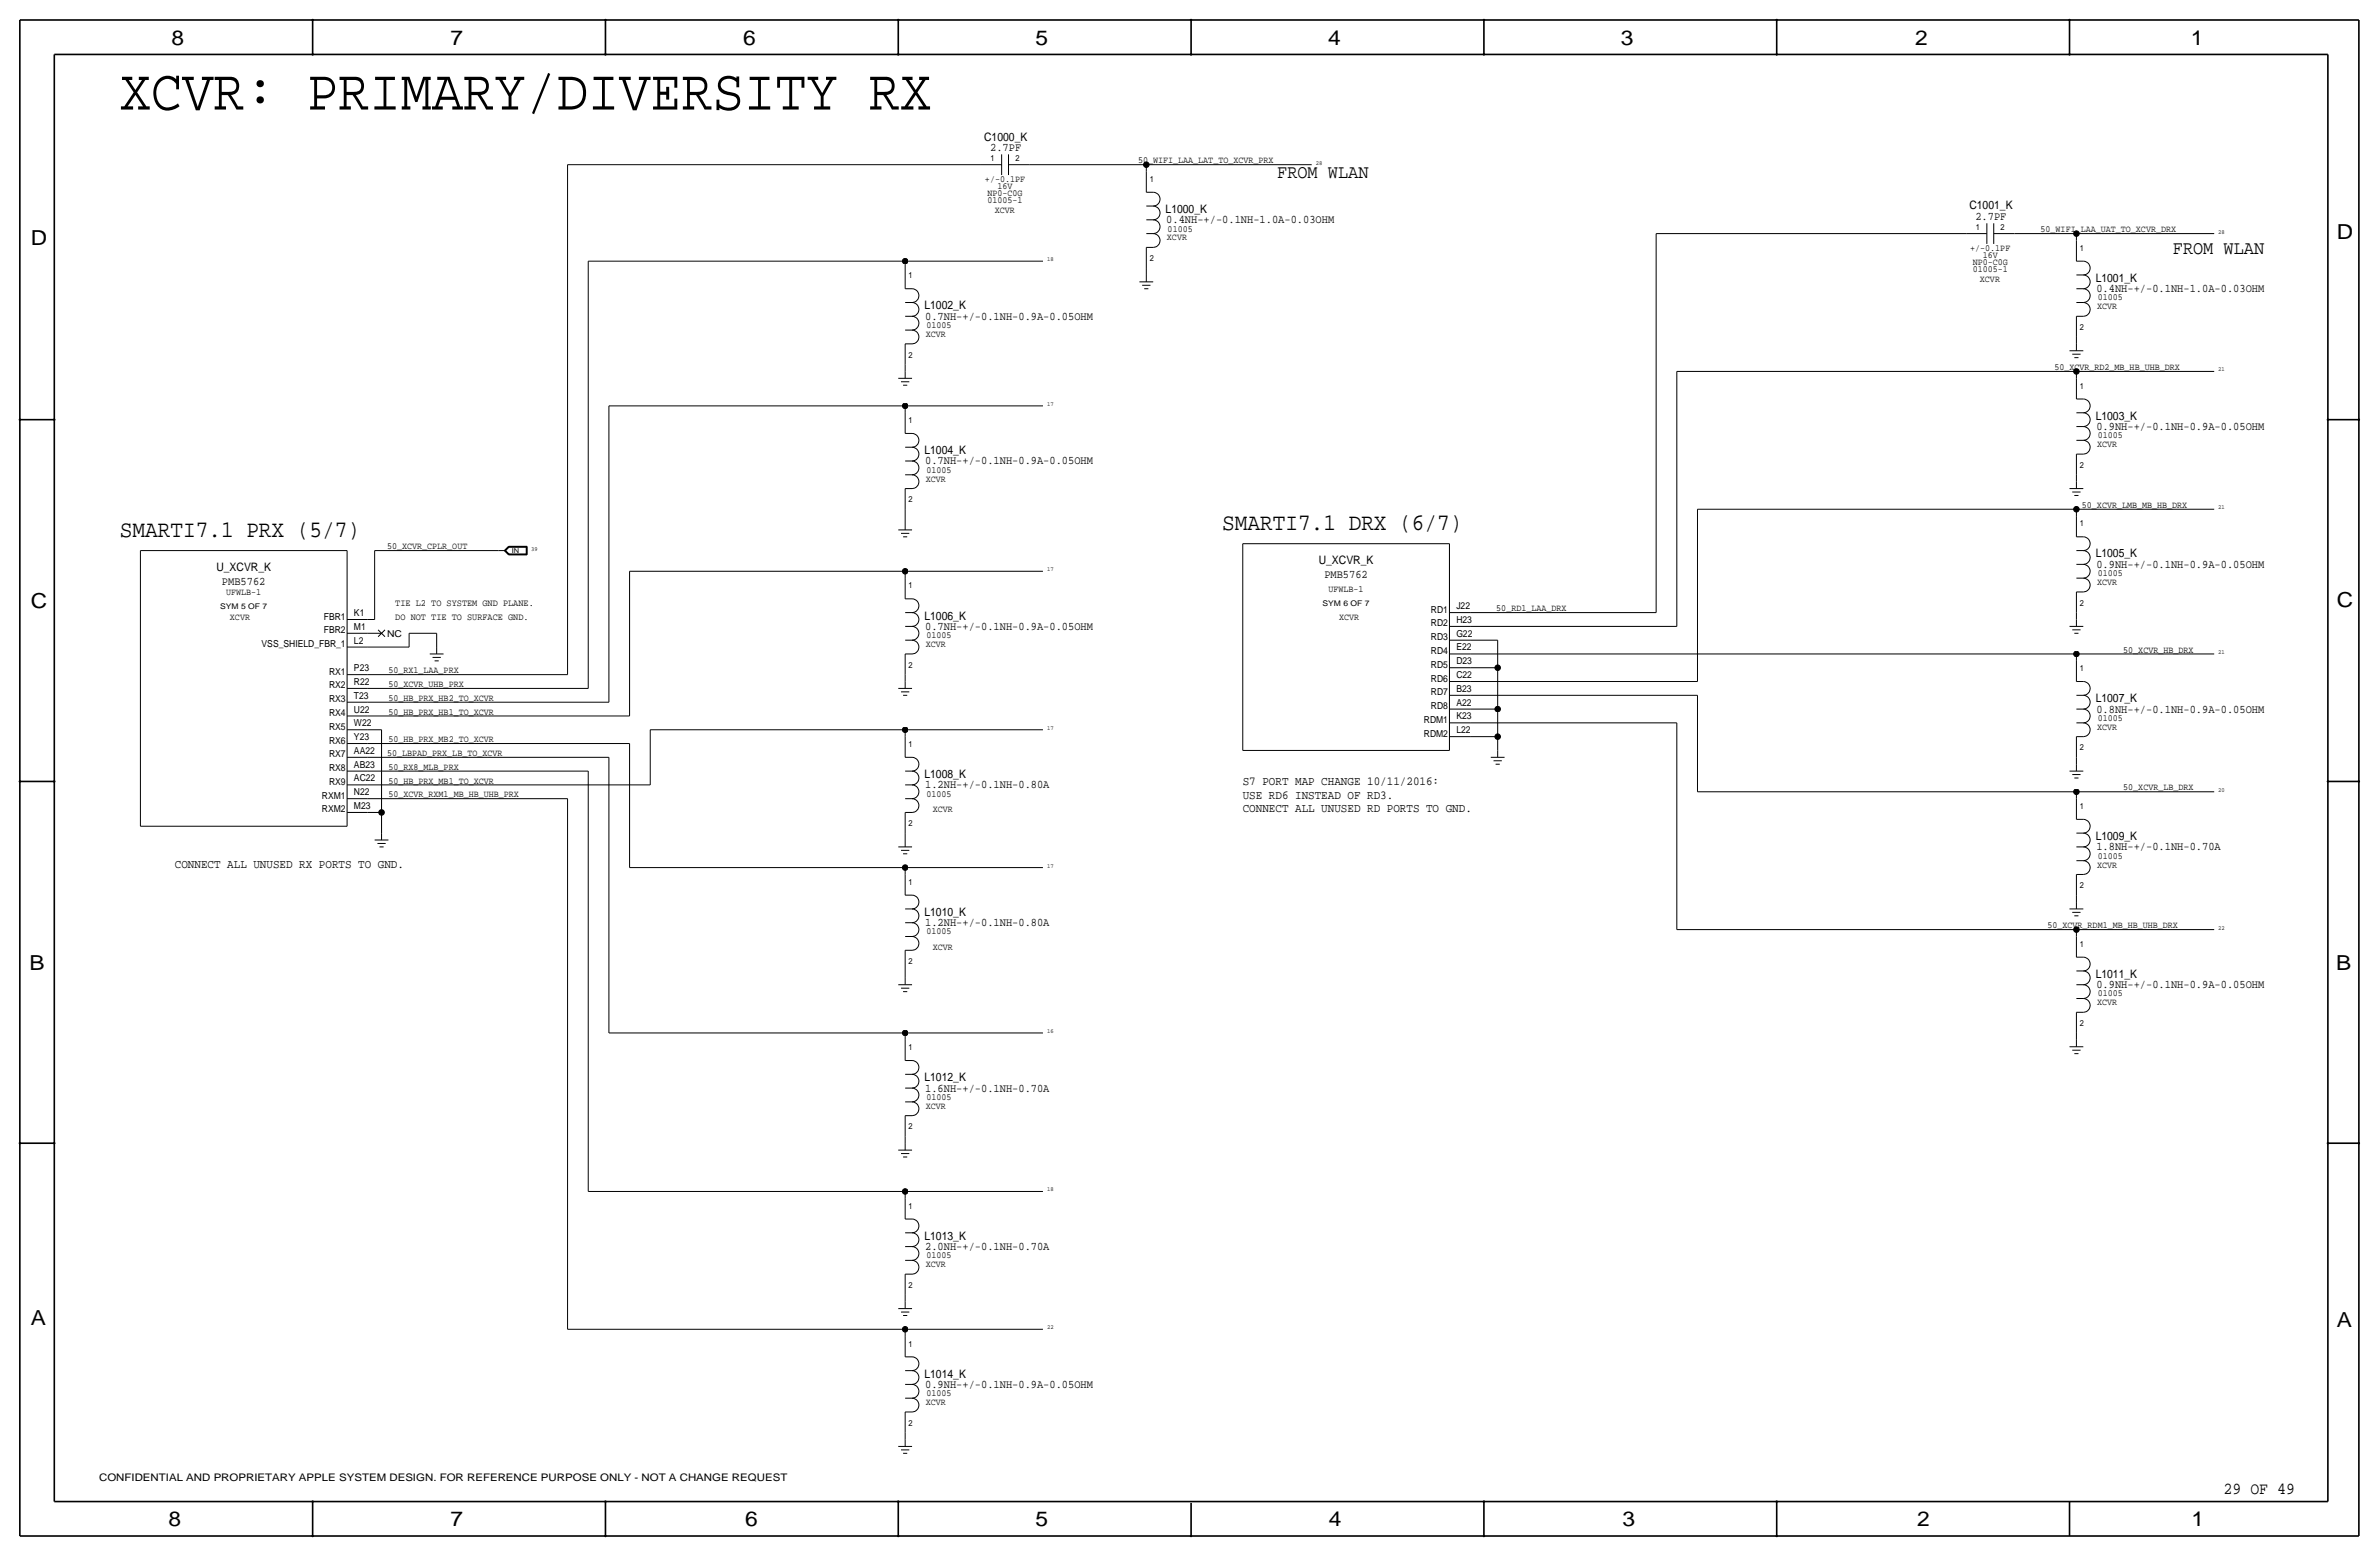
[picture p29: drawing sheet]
<svg xmlns="http://www.w3.org/2000/svg" width="877mm" height="574mm" viewBox="0 0 877 574" stroke-linecap="round" stroke-linejoin="round" font-family="sans-serif">
<defs><g id="words">
<text font-size="21.5" x="44.1" y="40.4">XCVR: PRIMARY/DIVERSITY RX</text>
<g font-size="8.7">
<text x="44.1" y="197.9">SMARTI7.1 PRX (5/7)</text>
<text x="450.5" y="195.3">SMARTI7.1 DRX (6/7)</text>
</g>
<g font-size="7.6">
<text x="63.2" y="16.5">8</text>
<text x="166.1" y="16.5">7</text>
<text x="274" y="16.5">6</text>
<text x="381.7" y="16.5">5</text>
<text x="489.7" y="16.5">4</text>
<text x="597.6" y="16.5">3</text>
<text x="706.1" y="16.5">2</text>
<text x="807.7" y="16.5">1</text>
<text x="861.5" y="88.1">D</text>
<text x="11.4" y="90.4">D</text>
<text x="11.4" y="224.3">C</text>
<text x="861.5" y="223.8">C</text>
<text x="10.8" y="357.6">B</text>
<text x="861.3" y="357.4">B</text>
<text x="11.3" y="488.4">A</text>
<text x="861.5" y="489.2">A</text>
<text x="62.2" y="562.6">8</text>
<text x="166" y="562.6">7</text>
<text x="274.8" y="562.6">6</text>
<text x="381.7" y="562.6">5</text>
<text x="489.9" y="562.6">4</text>
<text x="598.1" y="562.6">3</text>
<text x="706.8" y="562.6">2</text>
<text x="807.9" y="562.6">1</text>
</g>
<g font-size="7">
<text x="470.9" y="65.8">FROM WLAN</text>
<text x="801.1" y="93.7">FROM WLAN</text>
</g>
<text font-size="6.2" x="819.7" y="550.8">29 OF 49</text>
<g font-size="4.5">
<text x="458.2" y="289.3">S7 PORT MAP CHANGE 10/11/2016:</text>
<text x="458.2" y="294.4">USE RD6 INSTEAD OF RD3.</text>
<text x="458.2" y="299.5">CONNECT ALL UNUSED RD PORTS TO GND.</text>
<text x="64.5" y="319.8">CONNECT ALL UNUSED RX PORTS TO GND.</text>
</g>
<g font-size="4.3">
<text x="362.8" y="51.8">C1000_K</text>
<text x="365.1" y="55.6">2.7PF</text>
<text x="726" y="77.2">C1001_K</text>
<text x="429.7" y="78.5">L1000_K</text>
<text x="430" y="82.3">0.4NH-+/-0.1NH-1.0A-0.03OHM</text>
<text x="728.3" y="81">2.7PF</text>
<text x="772.6" y="103.9">L1001_K</text>
<text x="772.9" y="107.7">0.4NH-+/-0.1NH-1.0A-0.03OHM</text>
<text x="340.8" y="114">L1002_K</text>
<text x="341.1" y="117.9">0.7NH-+/-0.1NH-0.9A-0.05OHM</text>
<text x="772.6" y="154.7">L1003_K</text>
<text x="772.9" y="158.5">0.9NH-+/-0.1NH-0.9A-0.05OHM</text>
<text x="340.8" y="167.4">L1004_K</text>
<text x="341.1" y="171.2">0.7NH-+/-0.1NH-0.9A-0.05OHM</text>
<text x="486.2" y="208">U_XCVR_K</text>
<text x="772.6" y="205.5">L1005_K</text>
<text x="772.9" y="209.3">0.9NH-+/-0.1NH-0.9A-0.05OHM</text>
<text x="79.8" y="210.6">U_XCVR_K</text>
<text x="81.8" y="215.6">PMB5762</text>
<text x="488.2" y="213.1">PMB5762</text>
<text x="340.8" y="228.3">L1006_K</text>
<text x="341.1" y="232.2">0.7NH-+/-0.1NH-0.9A-0.05OHM</text>
<text x="772.6" y="258.8">L1007_K</text>
<text x="772.9" y="262.6">0.8NH-+/-0.1NH-0.9A-0.05OHM</text>
<text x="340.8" y="286.8">L1008_K</text>
<text x="341.1" y="290.6">1.2NH-+/-0.1NH-0.80A</text>
<text x="772.6" y="309.6">L1009_K</text>
<text x="772.9" y="313.4">1.8NH-+/-0.1NH-0.70A</text>
<text x="340.8" y="337.6">L1010_K</text>
<text x="341.1" y="341.4">1.2NH-+/-0.1NH-0.80A</text>
<text x="772.6" y="360.4">L1011_K</text>
<text x="772.9" y="364.2">0.9NH-+/-0.1NH-0.9A-0.05OHM</text>
<text x="340.8" y="398.5">L1012_K</text>
<text x="341.1" y="402.3">1.6NH-+/-0.1NH-0.70A</text>
<text x="340.8" y="456.9">L1013_K</text>
<text x="341.1" y="460.8">2.0NH-+/-0.1NH-0.70A</text>
<text x="340.8" y="507.7">L1014_K</text>
<text x="341.1" y="511.6">0.9NH-+/-0.1NH-0.9A-0.05OHM</text>
</g>
<text font-size="3.8" x="36.5" y="545.8">CONFIDENTIAL AND PROPRIETARY APPLE SYSTEM DESIGN. FOR REFERENCE PURPOSE ONLY - NOT A CHANGE REQUEST</text>
<g font-size="3.5">
<text x="419.6" y="60.2">50_WIFI_LAA_LAT_TO_XCVR_PRX</text>
<text x="363.1" y="67.1">+/-0.1PF</text>
<text x="367.8" y="69.6">16V</text>
<text x="364.1" y="74.7">01005-1</text>
<text x="364.1" y="72.1">NP0-C0G</text>
<text x="366.7" y="78.5">XCVR</text>
<text x="430.2" y="88.6">XCVR</text>
<text x="430.5" y="85.3">01005</text>
<text x="752.3" y="85.6">50_WIFI_LAA_UAT_TO_XCVR_DRX</text>
<text x="726.4" y="92.5">+/-0.1PF</text>
<text x="731" y="95">16V</text>
<text x="727.3" y="97.5">NP0-C0G</text>
<text x="727.3" y="100.1">01005-1</text>
<text x="729.9" y="103.9">XCVR</text>
<text x="773.4" y="110.7">01005</text>
<text x="773.1" y="114">XCVR</text>
<text x="341.3" y="124.2">XCVR</text>
<text x="341.6" y="120.9">01005</text>
<text x="757.4" y="136.4">50_XCVR_RD2_MB_HB_UHB_DRX</text>
<text x="773.4" y="161.5">01005</text>
<text x="773.1" y="164.8">XCVR</text>
<text x="341.3" y="177.5">XCVR</text>
<text x="341.6" y="174.2">01005</text>
<text x="767.5" y="187.2">50_XCVR_LMB_MB_HB_DRX</text>
<text x="142.7" y="202.4">50_XCVR_CPLR_OUT</text>
<text x="773.1" y="215.6">XCVR</text>
<text x="773.4" y="212.3">01005</text>
<text x="83.4" y="219.5">UFWLB-1</text>
<text x="489.8" y="218.2">UFWLB-1</text>
<text x="130.5" y="227.1">K1</text>
<text x="145.7" y="223.3">TIE L2 TO SYSTEM GND PLANE.</text>
<text x="527.6" y="225.8">RD1</text>
<text x="536.9" y="224.5">J22</text>
<text x="551.6" y="225.3">50_RD1_LAA_DRX</text>
<text x="84.8" y="228.3">XCVR</text>
<text x="119.4" y="233.4">FBR2</text>
<text x="119.4" y="228.3">FBR1</text>
<text x="130.5" y="232.1">M1</text>
<text x="145.7" y="228.3">DO NOT TIE TO SURFACE GND.</text>
<text x="493.7" y="228.3">XCVR</text>
<text x="527.6" y="230.9">RD2</text>
<text x="536.9" y="229.6">H23</text>
<text x="96.5" y="238.5">VSS_SHIELD_FBR_1</text>
<text x="130.5" y="237.2">L2</text>
<text x="142.7" y="234.7">NC</text>
<text x="341.3" y="238.5">XCVR</text>
<text x="341.6" y="235.2">01005</text>
<text x="527.6" y="236">RD3</text>
<text x="536.9" y="239.8">E22</text>
<text x="536.9" y="234.7">G22</text>
<text x="527.6" y="241">RD4</text>
<text x="536.9" y="244.8">D23</text>
<text x="782.8" y="240.5">50_XCVR_HB_DRX</text>
<text x="121.3" y="248.7">RX1</text>
<text x="130.5" y="247.4">P23</text>
<text x="143.2" y="248.2">50_RX1_LAA_PRX</text>
<text x="527.6" y="251.2">RD6</text>
<text x="527.6" y="246.1">RD5</text>
<text x="536.9" y="249.9">C22</text>
<text x="121.3" y="253.7">RX2</text>
<text x="130.5" y="257.5">T23</text>
<text x="130.5" y="252.5">R22</text>
<text x="143.2" y="253.2">50_XCVR_UHB_PRX</text>
<text x="527.6" y="256.3">RD7</text>
<text x="536.9" y="255">B23</text>
<text x="121.3" y="258.8">RX3</text>
<text x="121.3" y="263.9">RX4</text>
<text x="130.5" y="262.6">U22</text>
<text x="143.2" y="258.3">50_HB_PRX_HB2_TO_XCVR</text>
<text x="143.2" y="263.4">50_HB_PRX_HB1_TO_XCVR</text>
<text x="527.6" y="261.4">RD8</text>
<text x="536.9" y="260.1">A22</text>
<text x="121.3" y="269">RX5</text>
<text x="130.5" y="267.7">W22</text>
<text x="524.9" y="266.4">RDM1</text>
<text x="536.9" y="265.2">K23</text>
<text x="773.1" y="269">XCVR</text>
<text x="773.4" y="265.7">01005</text>
<text x="121.3" y="274.1">RX6</text>
<text x="130.5" y="272.8">Y23</text>
<text x="143.2" y="273.6">50_HB_PRX_MB2_TO_XCVR</text>
<text x="524.9" y="271.5">RDM2</text>
<text x="536.9" y="270.3">L22</text>
<text x="121.3" y="279.1">RX7</text>
<text x="130.5" y="277.9">AA22</text>
<text x="142.7" y="278.6">50_LBPAD_PRX_LB_TO_XCVR</text>
<text x="121.3" y="284.2">RX8</text>
<text x="130.5" y="283">AB23</text>
<text x="143.2" y="283.7">50_RX8_MLB_PRX</text>
<text x="121.3" y="289.3">RX9</text>
<text x="130.5" y="293.1">N22</text>
<text x="130.5" y="288">AC22</text>
<text x="143.2" y="293.9">50_XCVR_RXM1_MB_HB_UHB_PRX</text>
<text x="143.2" y="288.8">50_HB_PRX_MB1_TO_XCVR</text>
<text x="341.6" y="293.6">01005</text>
<text x="782.8" y="291.3">50_XCVR_LB_DRX</text>
<text x="118.7" y="299.5">RXM2</text>
<text x="118.7" y="294.4">RXM1</text>
<text x="130.5" y="298.2">M23</text>
<text x="343.9" y="299.5">XCVR</text>
<text x="773.4" y="316.5">01005</text>
<text x="773.1" y="319.8">XCVR</text>
<text x="341.6" y="344.4">01005</text>
<text x="754.8" y="342.1">50_XCVR_RDM1_MB_HB_UHB_DRX</text>
<text x="343.9" y="350.3">XCVR</text>
<text x="773.1" y="370.6">XCVR</text>
<text x="773.4" y="367.3">01005</text>
<text x="341.6" y="405.4">01005</text>
<text x="341.3" y="408.7">XCVR</text>
<text x="341.3" y="467.1">XCVR</text>
<text x="341.6" y="463.8">01005</text>
<text x="341.6" y="514.6">01005</text>
<text x="341.3" y="517.9">XCVR</text>
</g>
<g font-size="3.1">
<text x="365.2" y="59.4">1</text>
<text x="374.3" y="59.4">2</text>
<text x="423.9" y="67.1">1</text>
<text x="728.4" y="84.8">1</text>
<text x="737.6" y="84.8">2</text>
<text x="766.8" y="92.5">1</text>
<text x="423.9" y="96.3">2</text>
<text x="335" y="102.6">1</text>
<text x="766.8" y="121.7">2</text>
<text x="335" y="131.8">2</text>
<text x="766.8" y="143.3">1</text>
<text x="335" y="156">1</text>
<text x="766.8" y="172.5">2</text>
<text x="335" y="185.2">2</text>
<text x="766.8" y="194.1">1</text>
<text x="335" y="216.9">1</text>
<text x="766.8" y="223.3">2</text>
<text x="335" y="246.1">2</text>
<text x="766.8" y="247.4">1</text>
<text x="335" y="275.3">1</text>
<text x="766.8" y="276.6">2</text>
<text x="766.8" y="298.2">1</text>
<text x="335" y="304.5">2</text>
<text x="335" y="326.1">1</text>
<text x="766.8" y="327.4">2</text>
<text x="766.8" y="349">1</text>
<text x="335" y="355.3">2</text>
<text x="766.8" y="378.2">2</text>
<text x="335" y="387.1">1</text>
<text x="335" y="416.3">2</text>
<text x="335" y="445.5">1</text>
<text x="335" y="474.7">2</text>
<text x="335" y="496.3">1</text>
<text x="335" y="525.5">2</text>
</g>
<g font-size="2.9">
<text x="81.2" y="224.5">SYM 5 OF 7</text>
<text x="487.6" y="223.3">SYM 6 OF 7</text>
</g>
<text font-size="2.5" x="188.7" y="203.7">IN</text>
<g font-size="2.3">
<text x="485.1" y="60.7">28</text>
<text x="817.8" y="86.1">28</text>
<text x="386" y="96.3">18</text>
<text x="817.8" y="136.9">21</text>
<text x="386" y="149.6">17</text>
<text x="817.8" y="187.7">21</text>
<text x="195.8" y="202.9">39</text>
<text x="386" y="210.6">17</text>
<text x="817.8" y="241">21</text>
<text x="386" y="269">17</text>
<text x="817.8" y="291.8">20</text>
<text x="386" y="319.8">17</text>
<text x="817.8" y="342.7">22</text>
<text x="386" y="380.7">16</text>
<text x="386" y="439.2">18</text>
<text x="386" y="490">22</text>
</g>
</g></defs>
<g fill="none" stroke="#000" stroke-width=".37">
<path d="M369.3 56.9v7.6zM371.8 56.9v7.6zM209.2 60.7v188zM209.2 60.7h152.4zM361.6 60.7h7.7zM371.8 60.7h7.6zM379.4 60.7h43.2zM422.6 60.7v2.5zM422.6 63.2v7.7zM422.6 60.7h61zM422.6 75.9h2.5zM422.6 70.9h2.5z"/>
<path d="M425.1 70.9a2.54 2.54 0 0 1 2.6 2.5 2.54 2.54 0 0 1-2.6 2.5 2.54 2.54 0 0 1 2.6 2.6 2.54 2.54 0 0 1-2.6 2.5 2.54 2.54 0 0 1 2.6 2.6 2.54 2.54 0 0 1-2.6 2.5 2.54 2.54 0 0 1 2.6 2.5 2.54 2.54 0 0 1-2.6 2.6M216.9 96.3h116.8zM216.9 96.3v157.4zM333.7 96.3h50.8zM333.7 96.3v2.5zM333.7 98.8v7.6zM422.6 98.8v2.5zM422.6 91.2v7.6zM422.6 91.2h2.5zM422.6 86.1h2.5zM422.6 81h2.5zM610.6 86.1h114.3z"/>
<path d="M610.6 86.1v139.7zM724.9 86.1h7.6zM732.5 82.3v7.6zM735 86.1h7.6zM735 82.3v7.6zM742.6 86.1h22.9zM765.5 96.3h2.5zM765.5 86.1h50.8zM765.5 86.1v2.5zM765.5 88.6v7.7zM768 96.3a2.54 2.54 0 0 1 2.6 2.5 2.54 2.54 0 0 1-2.6 2.5 2.54 2.54 0 0 1 2.6 2.6 2.54 2.54 0 0 1-2.6 2.5 2.54 2.54 0 0 1 2.6 2.6 2.54 2.54 0 0 1-2.6 2.5 2.54 2.54 0 0 1 2.6 2.5 2.54 2.54 0 0 1-2.6 2.6M333.7 116.6h2.5z"/>
<path d="M333.7 111.5h2.5zM333.7 106.4h2.5zM336.2 106.4a2.54 2.54 0 0 1 2.6 2.6 2.54 2.54 0 0 1-2.6 2.5 2.54 2.54 0 0 1 2.6 2.5 2.54 2.54 0 0 1-2.6 2.6 2.54 2.54 0 0 1 2.6 2.5 2.54 2.54 0 0 1-2.6 2.6 2.54 2.54 0 0 1 2.6 2.5 2.54 2.54 0 0 1-2.6 2.5M420.1 103.9h5zM421.1 105.2h3zM421.8 106.4h1.6zM422.6 101.3v2.6zM765.5 116.6h2.5zM765.5 111.5h2.5zM765.5 106.4h2.5zM765.5 101.3h2.5zM765.5 116.6v7.6z"/>
<path d="M331.2 139.4h5zM333.7 134.4v2.5zM333.7 126.7v7.7zM333.7 136.9v2.5zM333.7 126.7h2.5zM333.7 121.7h2.5zM618.2 136.9h147.3zM618.2 136.9v94zM763 129.3h5zM764 130.6h3zM764.7 131.8h1.6zM765.5 124.2v2.5z"/>
<path d="M765.5 136.9h50.8zM765.5 136.9v2.5zM765.5 139.4v7.7zM765.5 126.7v2.6zM224.5 149.6h109.2zM224.5 149.6v109.2zM332.2 140.7h3zM332.9 142h1.6zM333.7 149.6v2.5zM333.7 152.1v7.7zM333.7 159.8h2.5zM333.7 149.6h50.8z"/>
<path d="M336.2 159.8a2.54 2.54 0 0 1 2.6 2.5 2.54 2.54 0 0 1-2.6 2.5 2.54 2.54 0 0 1 2.6 2.6 2.54 2.54 0 0 1-2.6 2.5 2.54 2.54 0 0 1 2.6 2.6 2.54 2.54 0 0 1-2.6 2.5 2.54 2.54 0 0 1 2.6 2.5 2.54 2.54 0 0 1-2.6 2.6M765.5 157.2h2.5zM765.5 152.1h2.5zM765.5 147.1h2.5zM768 147.1a2.54 2.54 0 0 1 2.6 2.5 2.54 2.54 0 0 1-2.6 2.5 2.54 2.54 0 0 1 2.6 2.6 2.54 2.54 0 0 1-2.6 2.5 2.54 2.54 0 0 1 2.6 2.6 2.54 2.54 0 0 1-2.6 2.5 2.54 2.54 0 0 1 2.6 2.5 2.54 2.54 0 0 1-2.6 2.6M333.7 175h2.5zM333.7 169.9h2.5zM333.7 164.8h2.5zM765.5 167.4h2.5zM765.5 162.3h2.5zM765.5 175v2.5zM765.5 167.4v7.6z"/>
<path d="M765.5 177.5v2.6zM331.2 195.3h5zM332.2 196.6h3zM332.9 197.9h1.6zM333.7 187.7v5.1zM333.7 180.1v7.6zM333.7 192.8v2.5zM333.7 180.1h2.5zM625.8 187.7v63.5zM625.8 187.7h139.7zM763 180.1h5zM764 181.4h3z"/>
<path d="M764.7 182.6h1.6zM765.5 197.9h2.5zM765.5 187.7h50.8zM765.5 187.7v2.5zM765.5 190.2v7.7zM768 197.9a2.54 2.54 0 0 1 2.6 2.5 2.54 2.54 0 0 1-2.6 2.5 2.54 2.54 0 0 1 2.6 2.6 2.54 2.54 0 0 1-2.6 2.5 2.54 2.54 0 0 1 2.6 2.6 2.54 2.54 0 0 1-2.6 2.5 2.54 2.54 0 0 1 2.6 2.5 2.54 2.54 0 0 1-2.6 2.6M51.8 202.9v101.6zM51.8 202.9h76.2zM128 202.9v101.6zM138.1 202.9h45.7zM138.1 202.9v25.4zM183.8 202.9h2.6z"/>
<path d="M185.9 202.9l1.6-1.5zM185.9 202.9l1.6 1.6zM186.1 202.9l1.5-1.4zM186.1 202.9l1.5 1.5zM186.2 202.9l1.4-1.3zM186.2 202.9l1.4 1.4zM186.4 202.9l1.3 1.3zM186.4 202.9l1.3-1.2zM187.5 204.5h6.8zM187.5 201.4h6.8zM187.6 201.5h6.6zM187.6 204.4h6.6z"/>
<path d="M187.6 201.6h6.5zM187.6 204.3h6.5zM187.7 201.7h6.3zM187.7 204.2h6.3zM194 201.7v2.5zM194.1 201.6v2.7zM194.2 201.5v2.9zM194.3 201.4v3.1zM232.1 210.6v53.3zM232.1 210.6h101.6zM333.7 210.6v2.5zM333.7 213.1v7.6z"/>
<path d="M333.7 210.6h50.8zM458.2 200.4v76.2zM458.2 200.4h76.2zM534.4 200.4v76.2zM765.5 218.2h2.5zM765.5 213.1h2.5zM765.5 208h2.5zM765.5 202.9h2.5zM765.5 218.2v7.6zM128 238.5h7.6zM128 228.3h7.6zM128 233.4h7.6z"/>
<path d="M135.6 233.4h5.1zM135.6 238.5h15.2zM135.6 228.3h2.5zM139.4 232.2l2.5 2.5zM141.9 232.2l-2.5 2.5zM150.8 233.4h10.2zM150.8 233.4v5.1zM161 233.4v5.1zM161 238.5v2.5zM333.7 236h2.5zM333.7 230.9h2.5zM333.7 225.8h2.5z"/>
<path d="M333.7 220.7h2.5zM336.2 220.7a2.54 2.54 0 0 1 2.6 2.6 2.54 2.54 0 0 1-2.6 2.5 2.54 2.54 0 0 1 2.6 2.5 2.54 2.54 0 0 1-2.6 2.6 2.54 2.54 0 0 1 2.6 2.5 2.54 2.54 0 0 1-2.6 2.6 2.54 2.54 0 0 1 2.6 2.5 2.54 2.54 0 0 1-2.6 2.5M534.4 236h7.6zM534.4 230.9h7.6zM534.4 225.8h7.6zM542 236h10.1zM542 230.9h76.2zM542 225.8h68.6zM552.1 236v10.1zM763 230.9h5zM764 232.2h3zM764.7 233.4h1.6z"/>
<path d="M765.5 225.8v2.5zM765.5 228.3v2.6zM128 258.8h7.6zM128 253.7h7.6zM128 248.7h7.6zM135.6 258.8h88.9zM135.6 248.7h73.6zM135.6 253.7h81.3zM158.4 241h5.1zM159.5 242.3h3zM160.2 243.6h1.5zM331.2 253.7h5z"/>
<path d="M332.2 255h3zM332.9 256.3h1.6zM333.7 248.7v2.5zM333.7 241v7.7zM333.7 251.2v2.5zM333.7 241h2.5zM534.4 251.2h7.6zM534.4 246.1h7.6zM534.4 241h7.6zM534.4 256.3h7.6zM542 251.2h83.8zM542 256.3h83.8z"/>
<path d="M542 241h223.5zM542 246.1h10.1zM552.1 246.1v15.3zM625.8 256.3v35.5zM765.5 256.3h2.5zM765.5 251.2h2.5zM765.5 241h50.8zM765.5 241v2.6zM765.5 243.6v7.6zM768 251.2a2.54 2.54 0 0 1 2.6 2.5 2.54 2.54 0 0 1-2.6 2.6 2.54 2.54 0 0 1 2.6 2.5 2.54 2.54 0 0 1-2.6 2.6 2.54 2.54 0 0 1 2.6 2.5 2.54 2.54 0 0 1-2.6 2.5 2.54 2.54 0 0 1 2.6 2.6 2.54 2.54 0 0 1-2.6 2.5M128 279.1h7.6zM128 274.1h7.6z"/>
<path d="M128 263.9h7.6zM128 269h7.6zM135.6 269h5.1zM135.6 263.9h96.5zM135.6 274.1h96.5zM135.6 279.1h88.9zM140.7 269v30.5zM224.5 279.1v101.6zM232.1 274.1v45.7zM239.7 269h94zM239.7 269v20.3zM333.7 269v2.5z"/>
<path d="M333.7 271.5v7.6zM333.7 279.1h2.5zM333.7 269h50.8zM336.2 279.1a2.54 2.54 0 0 1 2.6 2.6 2.54 2.54 0 0 1-2.6 2.5 2.54 2.54 0 0 1 2.6 2.6 2.54 2.54 0 0 1-2.6 2.5 2.54 2.54 0 0 1 2.6 2.5 2.54 2.54 0 0 1-2.6 2.6 2.54 2.54 0 0 1 2.6 2.5 2.54 2.54 0 0 1-2.6 2.6M458.2 276.6h76.2zM534.4 271.5h7.6zM534.4 261.4h7.6zM534.4 266.4h7.6zM542 266.4h76.2zM542 271.5h10.1zM542 261.4h10.1zM549.6 279.1h5.1z"/>
<path d="M552.1 261.4v10.1zM552.1 271.5v5.1zM552.1 276.6v2.5zM618.2 266.4v76.2zM765.5 271.5h2.5zM765.5 266.4h2.5zM765.5 261.4h2.5zM765.5 279.1v2.6zM765.5 271.5v7.6zM128 289.3h7.6zM128 299.5h7.6zM128 284.2h7.6z"/>
<path d="M128 294.4h7.6zM135.6 299.5h5.1zM135.6 294.4h73.6zM135.6 284.2h81.3zM135.6 289.3h104.1zM140.7 299.5v7.6zM209.2 294.4v195.6zM216.9 284.2v155zM333.7 299.5v7.6zM333.7 299.5h2.5zM333.7 294.4h2.5zM333.7 289.3h2.5z"/>
<path d="M333.7 284.2h2.5zM550.6 280.4h3.1zM551.4 281.7h1.5zM625.8 291.8h139.7zM763 284.2h5zM764 285.5h3zM764.7 286.8h1.6zM765.5 291.8v2.6zM765.5 291.8h50.8zM765.5 294.4v7.6zM765.5 281.7v2.5zM51.8 304.5h76.2z"/>
<path d="M138.1 309.6h5.1zM139.1 310.9h3.1zM139.9 312.2h1.5zM140.7 307.1v2.5zM232.1 319.8h101.6zM331.2 312.2h5zM332.2 313.4h3zM332.9 314.7h1.6zM333.7 307.1v2.5zM333.7 319.8h50.8zM333.7 319.8v2.5zM333.7 309.6v2.6z"/>
<path d="M765.5 317.2h2.5zM765.5 312.2h2.5zM765.5 307.1h2.5zM765.5 302h2.5zM768 302a2.54 2.54 0 0 1 2.6 2.5 2.54 2.54 0 0 1-2.6 2.6 2.54 2.54 0 0 1 2.6 2.5 2.54 2.54 0 0 1-2.6 2.6 2.54 2.54 0 0 1 2.6 2.5 2.54 2.54 0 0 1-2.6 2.5 2.54 2.54 0 0 1 2.6 2.6 2.54 2.54 0 0 1-2.6 2.5M333.7 322.3v7.6zM333.7 335h2.5zM333.7 329.9h2.5zM336.2 329.9a2.54 2.54 0 0 1 2.6 2.6 2.54 2.54 0 0 1-2.6 2.5 2.54 2.54 0 0 1 2.6 2.6 2.54 2.54 0 0 1-2.6 2.5 2.54 2.54 0 0 1 2.6 2.5 2.54 2.54 0 0 1-2.6 2.6 2.54 2.54 0 0 1 2.6 2.5 2.54 2.54 0 0 1-2.6 2.6M763 335h5zM764 336.3h3zM764.7 337.6h1.6z"/>
<path d="M765.5 322.3h2.5zM765.5 329.9v2.6zM765.5 322.3v7.6zM765.5 332.5v2.5zM333.7 357.9v2.5zM333.7 350.3v7.6zM333.7 350.3h2.5zM333.7 345.2h2.5zM333.7 340.1h2.5zM618.2 342.6h147.3zM765.5 357.9h2.5zM765.5 352.8h2.5z"/>
<path d="M765.5 342.6h50.8zM765.5 342.6v2.6zM765.5 345.2v7.6zM768 352.8a2.54 2.54 0 0 1 2.6 2.5 2.54 2.54 0 0 1-2.6 2.6 2.54 2.54 0 0 1 2.6 2.5 2.54 2.54 0 0 1-2.6 2.6 2.54 2.54 0 0 1 2.6 2.5 2.54 2.54 0 0 1-2.6 2.5 2.54 2.54 0 0 1 2.6 2.6 2.54 2.54 0 0 1-2.6 2.5M331.2 363h5zM332.2 364.2h3zM332.9 365.5h1.6zM333.7 360.4v2.6zM765.5 373.1h2.5zM765.5 368h2.5zM765.5 363h2.5zM765.5 373.1v7.6z"/>
<path d="M224.5 380.7h109.2zM333.7 380.7h50.8zM333.7 380.7v2.6zM333.7 383.3v7.6zM333.7 396h2.5zM333.7 390.9h2.5zM336.2 390.9a2.54 2.54 0 0 1 2.6 2.5 2.54 2.54 0 0 1-2.6 2.6 2.54 2.54 0 0 1 2.6 2.5 2.54 2.54 0 0 1-2.6 2.6 2.54 2.54 0 0 1 2.6 2.5 2.54 2.54 0 0 1-2.6 2.5 2.54 2.54 0 0 1 2.6 2.6 2.54 2.54 0 0 1-2.6 2.5M763 385.8h5zM764 387.1h3zM764.7 388.4h1.6zM765.5 380.7v2.6zM765.5 383.3v2.5z"/>
<path d="M333.7 418.8v2.6zM333.7 411.2v7.6zM333.7 411.2h2.5zM333.7 406.1h2.5zM333.7 401.1h2.5zM216.9 439.2h116.8zM331.2 423.9h5zM332.2 425.2h3zM332.9 426.5h1.6zM333.7 439.2h50.8zM333.7 439.2v2.5zM333.7 421.4v2.5z"/>
<path d="M333.7 441.7v7.6zM333.7 459.5h2.5zM333.7 454.4h2.5zM333.7 449.3h2.5zM336.2 449.3a2.54 2.54 0 0 1 2.6 2.6 2.54 2.54 0 0 1-2.6 2.5 2.54 2.54 0 0 1 2.6 2.5 2.54 2.54 0 0 1-2.6 2.6 2.54 2.54 0 0 1 2.6 2.5 2.54 2.54 0 0 1-2.6 2.6 2.54 2.54 0 0 1 2.6 2.5 2.54 2.54 0 0 1-2.6 2.5M333.7 477.3v2.5zM333.7 469.6v7.7zM333.7 479.8v2.5zM333.7 469.6h2.5zM333.7 464.6h2.5zM209.2 490h124.5zM331.2 482.3h5z"/>
<path d="M332.2 483.6h3zM332.9 484.9h1.6zM333.7 490h50.8zM333.7 490v2.5zM333.7 492.5v7.6zM333.7 515.4h2.5zM333.7 510.3h2.5zM333.7 505.2h2.5zM333.7 500.1h2.5zM336.2 500.1a2.54 2.54 0 0 1 2.6 2.6 2.54 2.54 0 0 1-2.6 2.5 2.54 2.54 0 0 1 2.6 2.5 2.54 2.54 0 0 1-2.6 2.6 2.54 2.54 0 0 1 2.6 2.5 2.54 2.54 0 0 1-2.6 2.6 2.54 2.54 0 0 1 2.6 2.5 2.54 2.54 0 0 1-2.6 2.5M331.2 533.1h5zM332.2 534.4h3z"/>
<path d="M332.9 535.7h1.6zM333.7 528.1v2.5zM333.7 530.6v2.5zM333.7 520.4v7.7zM333.7 520.4h2.5z"/>
</g>
<g fill="#000" stroke="#000" stroke-width=".37">
<path d="M115.1 7.2h.4v.3h-.4zM115.1 19.9h.4v.3h-.4zM223 7.2h.4v.3h-.4zM223 19.9h.4v.3h-.4zM331 19.9h.4v.3h-.4zM331 7.2h.4v.3h-.4zM438.9 7.2h.4v.3h-.4zM438.9 19.9h.4v.3h-.4zM546.9 7.2h.4v.3h-.4zM546.9 19.9h.4v.3h-.4zM654.8 19.9h.4v.3h-.4zM654.8 7.2h.4v.3h-.4z"/>
<path d="M762.8 19.9h.4v.3h-.4zM762.8 7.2h.4v.3h-.4zM7.1 154.5h.4v.4h-.4zM19.8 154.5h.4v.4h-.4zM858 154.5h.4v.4h-.4zM869.5 154.5h.3v.4h-.3zM7.1 287.9h.4v.3h-.4zM19.8 287.9h.4v.3h-.4zM858 287.9h.4v.3h-.4zM869.5 287.9h.3v.3h-.3zM7.1 421.2h.4v.4h-.4zM19.8 421.2h.4v.4h-.4z"/>
<path d="M858 421.2h.4v.4h-.4zM869.5 421.2h.3v.4h-.3zM115.1 553.3h.4v.3h-.4zM223 553.3h.4v.3h-.4zM331 553.3h.4v.3h-.4zM546.9 553.3h.4v.3h-.4zM654.8 553.3h.4v.3h-.4zM115.1 566h.4v.3h-.4zM223 566h.4v.3h-.4zM331 566h.4v.3h-.4zM438.9 566h.4v.3h-.4zM546.9 566h.4v.3h-.4z"/>
<path d="M654.8 566h.4v.3h-.4z"/>
<circle cx="422.6" cy="60.7" r="1.02"/>
<circle cx="333.7" cy="96.3" r="1.02"/>
<circle cx="765.5" cy="86.1" r="1.02"/>
<circle cx="765.5" cy="136.9" r="1.02"/>
<circle cx="333.7" cy="149.6" r="1.02"/>
<circle cx="765.5" cy="187.7" r="1.02"/>
<circle cx="333.7" cy="210.6" r="1.02"/>
<circle cx="552.1" cy="246.1" r="1.02"/>
<circle cx="765.5" cy="241" r="1.02"/>
<circle cx="333.7" cy="269" r="1.02"/>
<circle cx="552.1" cy="261.4" r="1.02"/>
<circle cx="552.1" cy="271.5" r="1.02"/>
<circle cx="140.7" cy="299.5" r="1.02"/>
<circle cx="765.5" cy="291.8" r="1.02"/>
<circle cx="333.7" cy="319.8" r="1.02"/>
<circle cx="765.5" cy="342.6" r="1.02"/>
<circle cx="333.7" cy="380.7" r="1.02"/>
<circle cx="333.7" cy="439.2" r="1.02"/>
<circle cx="333.7" cy="490" r="1.02"/>
</g>
<g fill="none" stroke="#000" stroke-width=".6" stroke-linecap="butt">
<path d="M7.3 7.4v558.8zM7.3 7.4h862.3zM115.3 7.4v12.7zM223.2 7.4v12.7zM331.2 7.4v12.7zM439.1 7.4v12.7zM547.1 7.4v12.7zM655 7.4v12.7zM763 7.4v12.7zM869.6 7.4v558.8zM20 20.1v533.4zM20 20.1h838.2z"/>
<path d="M858.2 20.1v533.4zM7.3 154.7h12.7zM858.2 154.7h11.4zM7.3 288h12.7zM858.2 288h11.4zM7.3 421.4h12.7zM858.2 421.4h11.4zM20 553.5h838.2zM115.3 553.5v12.7zM223.2 553.5v12.7zM331.2 553.5v12.7zM439.1 554v12.2z"/>
<path d="M547.1 553.5v12.7zM655 553.5v12.7zM763 553.5v12.7zM7.3 566.2h862.3z"/>
</g>
<use href="#words"/>
</svg>
